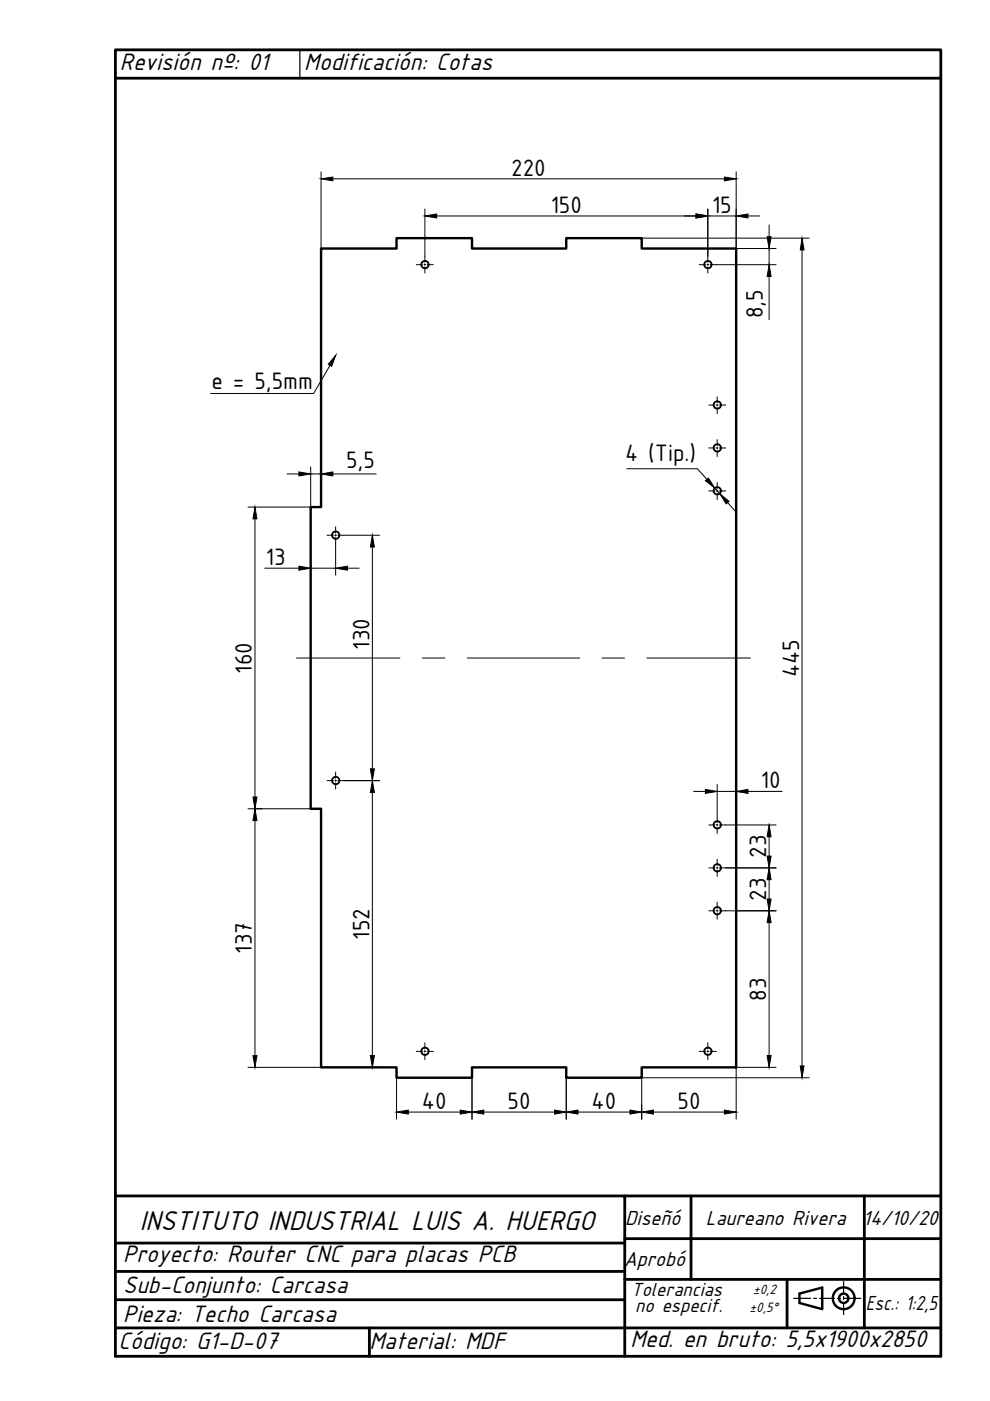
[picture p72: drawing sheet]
<svg xmlns="http://www.w3.org/2000/svg" width="210mm" height="297mm" viewBox="0 0 210 297" stroke-linecap="round" stroke-linejoin="round" font-family="sans-serif">
<defs><g id="words">
<text font-size="6.4" x="29.6" y="260.9">INSTITUTO INDUSTRIAL LUIS A. HUERGO</text>
<g font-size="5.6">
<text x="25.4" y="14.8">Revisión nº: 01</text>
<text x="64.5" y="14.8">Modificación: Cotas</text>
<text x="26.1" y="267.6">Proyecto: Router CNC para placas PCB</text>
<text x="26.1" y="274.1">Sub-Conjunto: Carcasa</text>
<text x="26.1" y="280.2">Pieza: Techo Carcasa</text>
<text x="25.1" y="286">Código: G1-D-07</text>
<text x="78.3" y="286.1">Material: MDF</text>
<text x="133.6" y="285.7">Med. en bruto: 5,5x1900x2850</text>
</g>
<g font-size="5.4">
<text x="108.4" y="37.3">220</text>
<text x="116.8" y="45.2">150</text>
<text x="151" y="45.2">15</text>
<text x="161.8" y="67.5" transform="rotate(-90 161.8 67.5)">8,5</text>
<text x="44.8" y="82.5">e = 5,5mm</text>
<text x="73.4" y="99.2">5,5</text>
<text x="132.5" y="97.7">4 (Tip.)</text>
<text x="56.4" y="119.8">13</text>
<text x="78.3" y="137.7" transform="rotate(-90 78.3 137.7)">130</text>
<text x="53.4" y="142.8" transform="rotate(-90 53.4 142.8)">160</text>
<text x="169.5" y="143.5" transform="rotate(-90 169.5 143.5)">445</text>
<text x="161.3" y="167.2">10</text>
<text x="162.4" y="181.9" transform="rotate(-90 162.4 181.9)">23</text>
<text x="162.4" y="191" transform="rotate(-90 162.4 191)">23</text>
<text x="53.4" y="202.2" transform="rotate(-90 53.4 202.2)">137</text>
<text x="78.3" y="199.2" transform="rotate(-90 78.3 199.2)">152</text>
<text x="162.4" y="212.2" transform="rotate(-90 162.4 212.2)">83</text>
<text x="89.5" y="235.2">40</text>
<text x="107.6" y="235.2">50</text>
<text x="125.4" y="235.2">40</text>
<text x="143.6" y="235.2">50</text>
</g>
<g font-size="4.8">
<text x="132.5" y="259.8">Diseñó</text>
<text x="149.6" y="259.8">Laureano Rivera</text>
<text x="183" y="259.8">14/10/20</text>
<text x="132.3" y="268.5">Aprobó</text>
<text x="183.6" y="277.7">Esc.: 1:2,5</text>
</g>
<g font-size="4.5">
<text x="133.8" y="274.7">Tolerancias</text>
<text x="134.7" y="278.2">no especif.</text>
</g>
<g font-size="3.2">
<text x="159.7" y="274.3">±0,2</text>
<text x="158.9" y="278.1">±0,5°</text>
</g>
</g></defs>
<!-- layer: 0 -->
<g fill="none" stroke="#000" stroke-width=".59">
<path d="M24.5 253.6h108v34M132.5 253.6h67M146.5 253.6v17.7M183.3 253.6v27.9M24.5 275.6h108M24.5 269.6h108M24.5 263.6h108M132.5 271.3h67M132.5 262.6h67M166.9 271.3v10.2M24.5 287.6v-277h175v277M24.5 281.5h175"/>
<path d="M78.3 281.5v6.1"/>
</g>
<!-- layer: DIBUJO -->
<path d="M24.5 16.6h175M24.5 287.6h175" fill="none" stroke="#000" stroke-width=".59"/>
<!-- layer: 0 -->
<g fill="none" stroke="#000" stroke-width=".51">
<path d="M68.1 52.7h16v-2.2h16v2.2h20v-2.2h16v2.2h20v173.6h-20v2.2h-16v-2.2h-20v2.2h-16v-2.2h-16v-54.8h-2.2v-64h2.2zM169.5 274.3l4.8-1.3v4.6l-4.8-1.3z"/>
<circle cx="178.9" cy="275.3" r="2.31"/>
<circle cx="178.9" cy="275.3" r=".99"/>
</g>
<path d="M24.5 10.6h87.5M63.6 10.6v6M168.3 275.3h3.6M172.5 275.3h.6M173.8 275.3h3.2M177.6 275.3h.6M178.9 271.7v2.6M178.9 274.9v.6M178.9 276.2v2.5M178.9 275.3h3.6" fill="none" stroke="#000" stroke-width=".25"/>
<g fill="none" stroke="#000" stroke-width=".38">
<circle cx="90.1" cy="56.1" r=".78"/>
<circle cx="150.1" cy="56.1" r=".78"/>
<circle cx="152.1" cy="85.9" r=".78"/>
<circle cx="152.1" cy="95" r=".78"/>
<circle cx="71.2" cy="113.5" r=".78"/>
<circle cx="152.1" cy="104.1" r=".78"/>
<circle cx="71.2" cy="165.5" r=".78"/>
<circle cx="152.1" cy="174.9" r=".78"/>
<circle cx="152.1" cy="193.1" r=".78"/>
<circle cx="152.1" cy="184" r=".78"/>
<circle cx="90.1" cy="222.9" r=".78"/>
<circle cx="150.1" cy="222.9" r=".78"/>
</g>
<g fill="none" stroke="#000" stroke-width=".21">
<path d="M68.1 36.4v16.3M70.6 37.9h83M156.1 36.4v16.3h8.4M88.3 56.1h1.3M89.9 56.1h.3M90.1 44.3v11.3M90.1 56v.2M90.1 56.6v1.3M90.6 56.1h1.3M92.6 45.8h55M136.1 50.5h35.5M148.3 56.1h1.3"/>
<path d="M149.9 56.1h.3M150.1 44.3v11.3M150.1 56v.2M150.1 56.6v1.3M150.1 45.8h6M150.5 56.1h14M158.6 45.8h2.5M163.1 47.7v2.5M163.1 52.7v3.4M163.1 58.6v9.2M170.1 53v173M70 77.5l-3.5 5.9h-21.8"/>
<path d="M65.9 99v8.5h-13.3M68.1 99v8.5M132.9 99.4h15l2 2.2M150.3 85.9h1.3M150.3 95h1.3M151.9 85.9h.3M151.9 95h.3M152.1 84.1v1.3M152.1 85.8v.2M152.1 86.4v1.3M152.1 93.2v1.3M152.1 94.9v.3"/>
<path d="M152.1 95.5v1.3M152.5 85.9h1.4M152.5 95h1.4M54.1 110v59M60.9 100.5h2.5M65.9 113.5v8.4M65.9 100.5h2.2M69.3 113.5h1.4M70.6 100.5h9.2M71 113.5h.3M71.2 111.7v1.3M71.2 113.4v.3"/>
<path d="M71.2 114v7.9M71.6 113.5h8.9M79 116v47M150.3 104.1h1.3M151.6 103.5l1 1.2M151.9 104.1h.3M152.1 102.3v1.3M152.1 104v.3M152.1 104.6v1.3M152.5 104.1h1.4M154.3 106.5l1.6 1.9M56.1 120.5h7.3"/>
<path d="M62.9 139.5h21.9M65.9 120.5h5.3M73.7 120.5h2.5M89.5 139.5h4.8M99.1 139.5h23.8M127.6 139.5h4.8M137.2 139.5h21.9M52.6 171.5h13.3M54.1 174v49.8M69.3 165.5h1.4M71 165.5h.3M71.2 163.7v1.3"/>
<path d="M71.2 165.3v.3M71.2 166v1.3M71.6 165.5h8.9M79 168v55.8M147.1 167.8h2.5M150.3 174.9h1.3M151.9 174.9h.3M152.1 166.3v6.7M152.1 173.1v1.3M152.1 174.7v.3M152.1 175.4v1.3M152.1 167.8h4"/>
<path d="M152.5 174.9h12M156.1 166.3v8.6M158.6 167.8h7.2M163.1 177.4v4.1M150.3 193.1h1.3M150.3 184h1.3M151.9 193.1h.3M151.9 184h.3M152.1 182.2v1.3M152.1 183.8v.3M152.1 184.5v1.3M152.1 191.3v1.3"/>
<path d="M152.1 192.9v.3M152.1 193.6v1.3M152.5 193.1h12M152.5 184h12M163.1 186.5v4.1M163.1 195.6v28.2M52.6 226.3h27.9M84.1 228.5v8.8M86.6 235.8h11M88.3 222.9h1.3M89.9 222.9h.3M90.1 221.1v1.3"/>
<path d="M90.1 222.7v.3M90.1 223.4v1.3M90.6 222.9h1.3M100.1 228.5v8.8M102.6 235.8h15M120.1 228.5v8.8M122.6 235.8h11M138.6 235.8h15M148.3 222.9h1.3M149.9 222.9h.3M150.1 221.1v1.3M150.1 222.7v.3"/>
<path d="M150.1 223.4v1.3M150.5 222.9h1.3M164.5 226.3h-8.4v11M171.6 228.5h-35.5v8.8"/>
</g>
<g fill="#000" stroke="#000" stroke-width=".21">
<path d="M68.1 37.9l2.5-.4v.8zM153.6 37.5l2.5 .4-2.5 .4zM90.1 45.8l2.5-.4v.8zM147.6 45.4l2.5 .4-2.5 .4zM156.1 45.8l2.5-.4v.8zM162.6 50.2h.9l-.4 2.5zM163.1 56.1l.4 2.5h-.9zM170.1 50.5l.4 2.5h-.8zM71.2 75.3l-.9 2.4-.7-.5zM54.1 107.5l.4 2.5h-.9zM63.4 100.1l2.5 .4-2.5 .4zM68.1 100.5l2.5-.4v.8z"/>
<path d="M79 113.5l.4 2.5h-.9zM149.6 101.9l.6-.5 1.4 2.1zM152.6 104.7l2 1.6-.6 .5zM63.4 120l2.5 .5-2.5 .4zM71.2 120.5l2.5-.5v.9zM53.6 169h.9l-.4 2.5zM54.1 171.5l.4 2.5h-.9zM79 165.5l.4 2.5h-.9zM78.5 163h.9l-.4 2.5zM149.6 167.4l2.5 .4-2.5 .4zM156.1 167.8l2.5-.4v.8zM163.1 174.9l.4 2.5h-.9z"/>
<path d="M163.1 193.1l.4 2.5h-.9zM163.1 184l.4 2.5h-.9zM162.6 190.6h.9l-.4 2.5zM162.6 181.5h.9l-.4 2.5zM53.6 223.8h.9l-.4 2.5zM78.5 223.8h.9l-.4 2.5zM84.1 235.8l2.5-.4v.8zM97.6 235.4l2.5 .4-2.5 .4zM100.1 235.8l2.5-.4v.8zM117.6 235.4l2.5 .4-2.5 .4zM120.1 235.8l2.5-.4v.8zM133.6 235.4l2.5 .4-2.5 .4z"/>
<path d="M136.1 235.8l2.5-.4v.8zM153.6 235.4l2.5 .4-2.5 .4zM162.6 223.8h.9l-.4 2.5zM169.7 226h.8l-.4 2.5z"/>
</g>
<use href="#words"/>
</svg>
